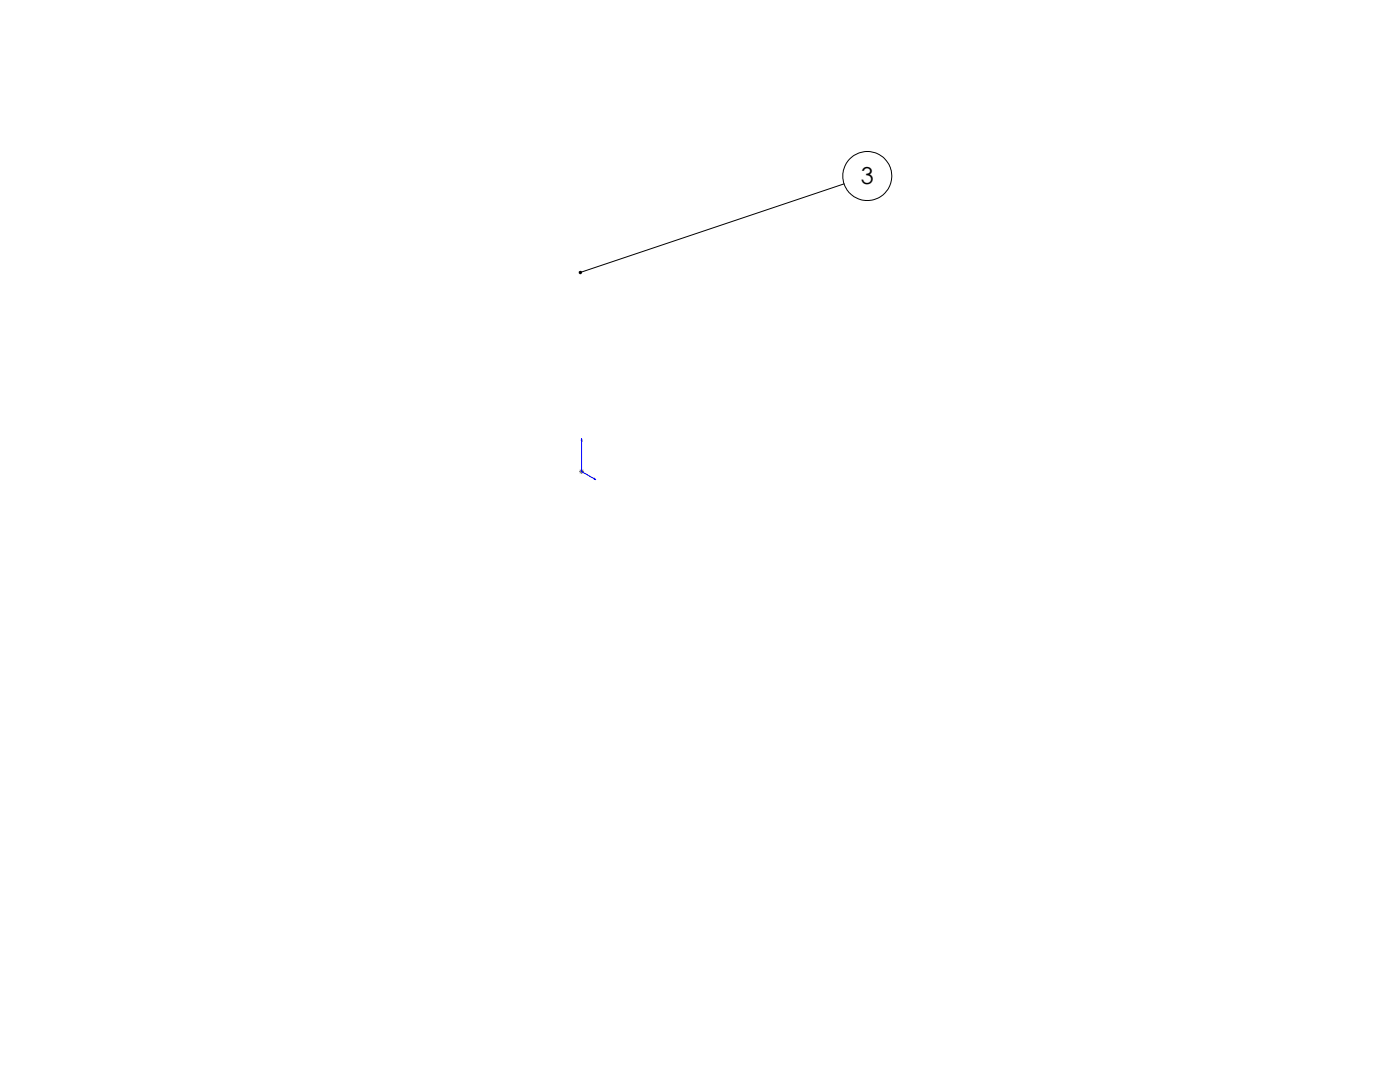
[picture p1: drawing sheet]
<svg xmlns="http://www.w3.org/2000/svg" width="279mm" height="216mm" viewBox="0 0 279 216" stroke-linecap="round" stroke-linejoin="round" font-family="sans-serif">
<defs><g id="words">
<text font-size="4.7" x="171.8" y="36.8">3</text>
</g></defs>
<g fill="none" stroke="#000" stroke-width=".2">
<path d="M168.5 36.7l-52.7 17.7"/>
<circle cx="173.1" cy="35.1" r="4.9"/>
</g>
<path d="M116.1 87.6v.3l-.1-.1zM116.1 87.6v6.5l2.8 1.6M118.6 95.5l.3 .2-.3-.1z" fill="none" stroke="#00f" stroke-width=".2"/>
<path d="M115.6 94.1h1M115.7 93.7l.7 .7M116.1 93.6v1M116.4 93.7l-.7 .7" fill="none" stroke="#808080" stroke-width=".2"/>
<path d="M115.5 54.2a.35 .35 0 0 1 .5-.1 .35 .35 0 0 1 0 .5 .35 .35 0 0 1-.5-.1l.3-.1-.3 .1z" fill="#000"/>
<path d="M118.6 95.5l.3 .2-.3-.1zM116.1 87.6v.3l-.1-.1z" fill="#00f"/>
<use href="#words"/>
</svg>
